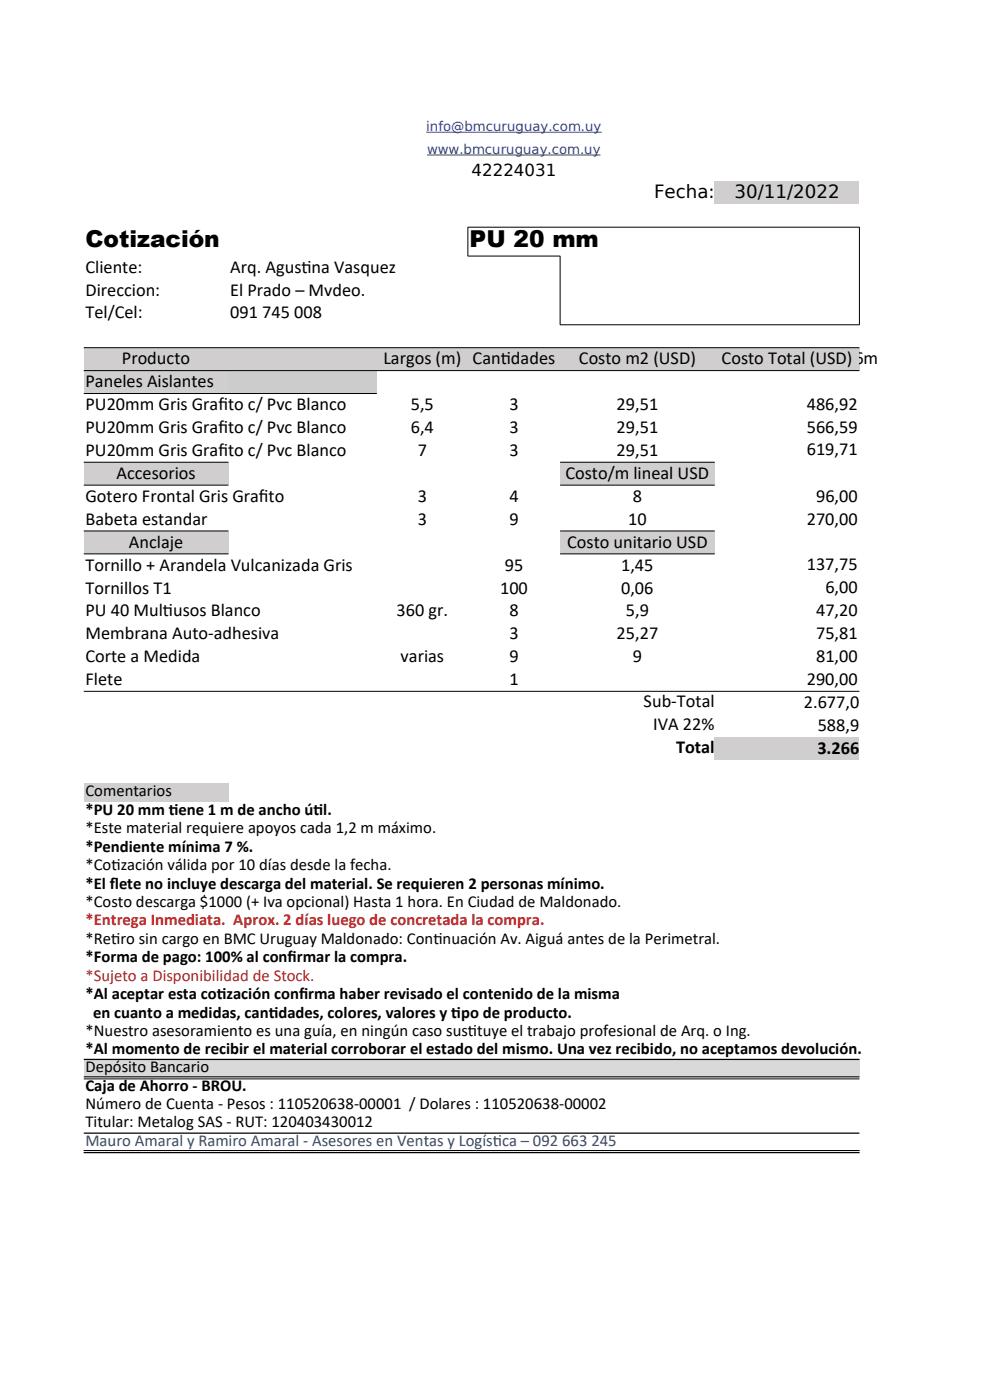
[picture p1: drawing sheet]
<svg xmlns="http://www.w3.org/2000/svg" width="210mm" height="297mm" viewBox="0 0 210 297" stroke-linecap="round" stroke-linejoin="round" font-family="sans-serif">
<defs><g id="words">
<g font-size="4.9">
<text x="18.1" y="52.5">Cotización</text>
<text x="99.6" y="52.5">PU 20 mm</text>
</g>
<g font-size="3.9">
<text x="138.7" y="42.1">Fecha:</text>
<text x="155.8" y="42.1">30/11/2022</text>
<text x="18.1" y="57.9">Cliente:</text>
<text x="48.8" y="57.9">Arq. Agust</text>
<text x="64" y="57.9">ina Vasquez</text>
<text x="18.1" y="62.7">Direccion:</text>
<text x="48.8" y="62.7">El Prado – Mvdeo.</text>
<text x="18.1" y="67.6">Tel/Cel:</text>
<text x="48.8" y="67.6">091 745 008</text>
<text x="25.9" y="77.3">Producto</text>
<text x="81.3" y="77.3">Largos (m) Cant</text>
<text x="106.2" y="77.3">idades</text>
<text x="122.8" y="77.3">Costo m2 (USD)</text>
<text x="153.1" y="77.3">Costo Total (USD)</text>
<text x="166.2" y="77.2">Largos: 3.6m, 4.7m, 5.5m, 6.4</text>
<text x="18.1" y="82.2">Paneles Aislantes</text>
<text x="18.1" y="87">PU20mm Gris Graf</text>
<text x="46.3" y="87">ito c/ Pvc Blanco</text>
<text x="87.1" y="87">5,5</text>
<text x="108.1" y="87">3</text>
<text x="130.8" y="87">29,51</text>
<text x="171.1" y="86.9">486,92</text>
<text x="18.1" y="91.9">PU20mm Gris Graf</text>
<text x="46.3" y="91.9">ito c/ Pvc Blanco</text>
<text x="87.1" y="91.9">6,4</text>
<text x="108.1" y="91.9">3</text>
<text x="130.8" y="91.9">29,51</text>
<text x="171.1" y="91.8">566,59</text>
<text x="18.1" y="96.7">PU20mm Gris Graf</text>
<text x="24.7" y="101.6">Accesorios</text>
<text x="46.3" y="96.7">ito c/ Pvc Blanco</text>
<text x="88.6" y="96.7">7</text>
<text x="108.1" y="96.7">3</text>
<text x="119.9" y="101.6">Costo/m lineal USD</text>
<text x="130.8" y="96.7">29,51</text>
<text x="171.1" y="96.6">619,71</text>
<text x="18.1" y="106.4">Gotero Frontal Gris Graf</text>
<text x="54.9" y="106.4">ito</text>
<text x="88.6" y="106.4">3</text>
<text x="108.1" y="106.4">4</text>
<text x="134.2" y="106.4">8</text>
<text x="173.1" y="106.4">96,00</text>
<text x="18.1" y="111.3">Babeta estandar</text>
<text x="88.6" y="111.3">3</text>
<text x="108.1" y="111.3">9</text>
<text x="133.2" y="111.3">10</text>
<text x="171.1" y="111.3">270,00</text>
<text x="27.3" y="116.2">Anclaje</text>
<text x="120.3" y="116.2">Costo unitario USD</text>
<text x="18.1" y="121">Tornillo + Arandela Vulcanizada Gris</text>
<text x="18.1" y="125.9">Tornillos T1</text>
<text x="106.1" y="125.9">100</text>
<text x="107.1" y="121">95</text>
<text x="131.8" y="121">1,45</text>
<text x="131.8" y="125.9">0,06</text>
<text x="171.1" y="120.9">137,75</text>
<text x="175.1" y="125.8">6,00</text>
<text x="18.1" y="130.7">PU 40 Mult</text>
<text x="34.6" y="130.7">iusos Blanco</text>
<text x="84.1" y="130.7">360 gr.</text>
<text x="108.1" y="130.7">8</text>
<text x="132.8" y="130.7">5,9</text>
<text x="173.1" y="130.6">47,20</text>
<text x="18.1" y="135.6">Membrana Auto-adhesiva</text>
<text x="108.1" y="135.6">3</text>
<text x="130.8" y="135.6">25,27</text>
<text x="173.1" y="135.5">75,81</text>
<text x="18.1" y="140.5">Corte a Medida</text>
<text x="85" y="140.5">varias</text>
<text x="108.1" y="140.5">9</text>
<text x="134.2" y="140.5">9</text>
<text x="173.1" y="140.3">81,00</text>
<text x="18.1" y="145.3">Flete</text>
<text x="108.1" y="145.3">1</text>
<text x="171.1" y="145.3">290,00</text>
<text x="136.5" y="150.1">Sub-Total</text>
<text x="138.6" y="154.9">IVA 22%</text>
<text x="170.5" y="150.2">2.677,0</text>
<text x="173.5" y="155.1">588,9</text>
<text x="143.4" y="159.8">Total</text>
<text x="173.4" y="159.9">3.266</text>
</g>
<g font-size="3.5">
<text x="100" y="37.3">42224031</text>
<text x="18.1" y="169">Comentarios</text>
<text x="18.1" y="172.9">*PU 20 mm t</text>
<text x="35.8" y="172.9">iene 1 m de ancho út</text>
<text x="66.5" y="172.9">il.</text>
<text x="18.1" y="176.8">*Este material requiere apoyos cada 1,2 m máximo.</text>
<text x="18.1" y="180.7">*Pendiente mínima 7 %.</text>
<text x="18.1" y="184.6">*Cot</text>
<text x="23.6" y="184.6">ización válida por 10 días desde la fecha.</text>
<text x="18.1" y="188.5">*El f</text>
<text x="23.3" y="188.5">lete no incluye descarga del material. Se requieren 2 personas mínimo.</text>
<text x="18.1" y="192.4">*Costo descarga $1000 (+ Iva opcional) Hasta 1 hora. En Ciudad de Maldonado.</text>
<text x="18.1" y="200.2">*Ret</text>
<text x="23.6" y="200.2">iro sin cargo en BMC Uruguay Maldonado: Cont</text>
<text x="91.9" y="200.2">inuación Av. Aiguá antes de la Perimetral.</text>
<text x="18.1" y="204.2">*Forma de pago: 100% al conf</text>
<text x="61" y="204.2">irmar la compra.</text>
<text x="18.1" y="212">*Al aceptar esta cot</text>
<text x="19.7" y="215.9">en cuanto a medidas, cant</text>
<text x="46" y="212">ización conf</text>
<text x="57" y="215.9">idades, colores, valores y t</text>
<text x="63.4" y="212">irma haber revisado el contenido de la misma</text>
<text x="95.7" y="215.9">ipo de producto.</text>
<text x="18.1" y="219.8">*Nuestro asesoramiento es una guía, en ningún caso sust</text>
<text x="99.3" y="219.8">ituye el trabajo profesional de Arq. o Ing.</text>
<text x="18.1" y="223.7">*Al momento de recibir el material corroborar el estado del mismo. Una vez recibido, no aceptamos devolución.</text>
<text x="18.1" y="227.4">Depósito Bancario</text>
<text x="18.1" y="231.4">Caja de Ahorro - BROU.</text>
<text x="18.1" y="235.3">Número de Cuenta - Pesos : 110520638-00001 / Dolares : 110520638-00002</text>
<text x="18.1" y="239.2">Titular: Metalog SAS - RUT: 120403430012</text>
</g>
<g font-size="3.5" fill="#c9211e">
<text x="18.1" y="196.3">*Entrega Inmediata. Aprox. 2 días luego de concretada la compra.</text>
<text x="18.1" y="208">*Sujeto a Disponibilidad de Stock.</text>
</g>
<g font-size="3.5" fill="#1f4e78">
<text x="18.1" y="243.1">Mauro Amaral y Ramiro Amaral - Asesores en Ventas y Logíst</text>
<text x="104.5" y="243.1">ica – 092 663 245</text>
</g>
<g font-size="2.8" fill="#00f">
<text x="90.4" y="27.8">info@bmcuruguay.com.uy</text>
<text x="90.6" y="32.6">www.bmcuruguay.com.uy</text>
</g>
</g></defs>
<g fill="#d0cece">
<path d="M151.6 38.5h30.7v4.8h-30.7z" fill-rule="evenodd"/>
<path d="M17.8 73.7h164.5v4.9h-164.5z" fill-rule="evenodd"/>
<path d="M17.8 78.6h30.6v4.9h-30.6z" fill-rule="evenodd"/>
</g>
<path d="M48.4 78.6h31.5v4.9h-31.5z" fill-rule="evenodd" fill="#ccc"/>
<g fill="#d0cece">
<path d="M17.8 98h30.6v4.9h-30.6z" fill-rule="evenodd"/>
<path d="M118.8 98h32.8v4.9h-32.8z" fill-rule="evenodd"/>
<path d="M17.8 112.6h30.6v4.9h-30.6z" fill-rule="evenodd"/>
<path d="M118.8 112.6h32.8v4.9h-32.8z" fill-rule="evenodd"/>
<path d="M151.6 156.4h30.7v4.8h-30.7z" fill-rule="evenodd"/>
<path d="M17.8 166.1h30.6v3.9h-30.6z" fill-rule="evenodd"/>
</g>
<path d="M17.8 224.7h164.5v3.9h-164.5z" fill-rule="evenodd" fill="#d9d9d9"/>
<g fill="none" stroke="#000" stroke-width=".21">
<path d="M99.2 48.2h83.1M99.2 54.3h19.6v14.6M99.3 48.2v6.1M182.3 48.2v20.7M17.8 73.8h164.5M17.8 78.6h164.5M118.8 68.9h63.5M17.8 83.5h62.1M17.8 98.1h30.7M118.8 98.1h32.8M17.8 102.9h30.7M17.8 112.6h30.7"/>
<path d="M17.8 117.5h30.7M118.8 102.9h32.8M118.8 112.6h32.8M118.8 117.5h32.8M17.8 146.7h164.5M17.8 228.4h164.5M17.8 228.9h164.5M17.8 244.1h164.5M17.8 244.5h164.5"/>
</g>
<path d="M17.8 224.8h164.5M17.8 240.4h164.5" fill="none" stroke="#000" stroke-width=".26"/>
<path d="M90.4 28h37.2M90.6 32.9h36.9" fill="none" stroke="#00f" stroke-width=".21"/>
<use href="#words"/>
</svg>
